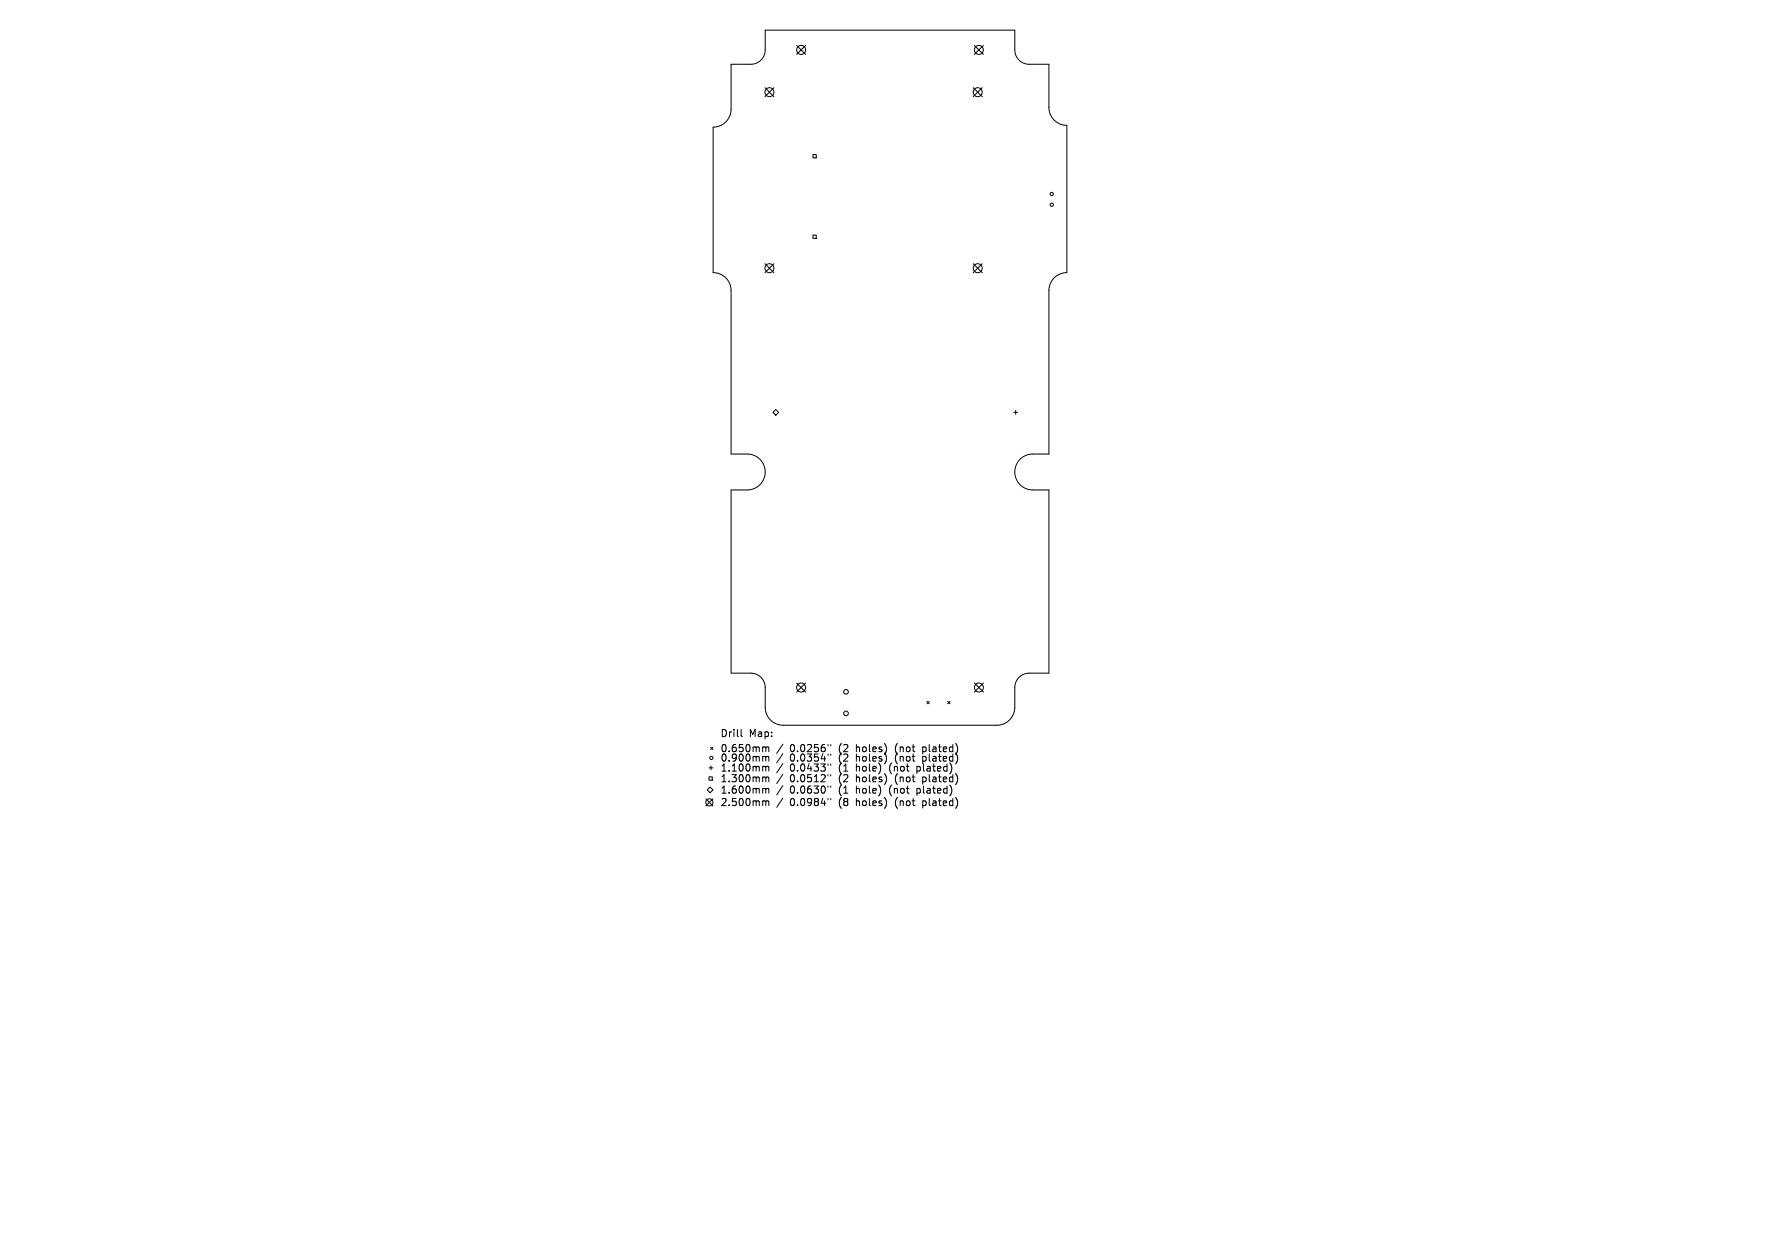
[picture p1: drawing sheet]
<svg xmlns="http://www.w3.org/2000/svg" width="297mm" height="210mm" viewBox="0 0 297 210" stroke-linecap="round" stroke-linejoin="round" font-family="sans-serif">
<defs><g id="words">
<g font-size="1.7">
<text x="120.2" y="123.1">Drill</text>
<text x="120.2" y="125.6">0.650mm</text>
<text x="125" y="123.1">Map:</text>
<text x="131.8" y="125.6">0.0256&quot;</text>
<text x="140" y="125.6">(2</text>
<text x="143" y="125.6">holes)</text>
<text x="149.6" y="125.6">(not</text>
<text x="154.3" y="125.6">plated)</text>
<text x="120.2" y="127.2">0.900mm</text>
<text x="120.2" y="128.9">1.100mm</text>
<text x="120.2" y="130.6">1.300mm</text>
<text x="131.8" y="127.2">0.0354&quot;</text>
<text x="131.8" y="128.9">0.0433&quot;</text>
<text x="131.8" y="130.6">0.0512&quot;</text>
<text x="140" y="127.2">(2</text>
<text x="140" y="128.9">(1</text>
<text x="140" y="130.6">(2</text>
<text x="143" y="127.2">holes)</text>
<text x="143" y="128.9">hole)</text>
<text x="143" y="130.6">holes)</text>
<text x="148.7" y="128.9">(not</text>
<text x="149.6" y="127.2">(not</text>
<text x="149.6" y="130.6">(not</text>
<text x="153.3" y="128.9">plated)</text>
<text x="154.3" y="127.2">plated)</text>
<text x="154.3" y="130.6">plated)</text>
<text x="120.2" y="132.5">1.600mm</text>
<text x="120.2" y="134.6">2.500mm</text>
<text x="131.8" y="132.5">0.0630&quot;</text>
<text x="131.8" y="134.6">0.0984&quot;</text>
<text x="140" y="132.5">(1</text>
<text x="140" y="134.6">(8</text>
<text x="143" y="132.5">hole)</text>
<text x="143" y="134.6">holes)</text>
<text x="148.7" y="132.5">(not</text>
<text x="149.6" y="134.6">(not</text>
<text x="153.3" y="132.5">plated)</text>
<text x="154.3" y="134.6">plated)</text>
</g>
</g></defs>
<g fill="none" stroke="#000" stroke-width=".17">
<path d="M122 10.7h3.3a2.4 2.4 0 0 0 2.4-2.4v-3.3h41.6v3.3a2.4 2.4 0 0 0 2.4 2.4h3.3v7.2a3 3 0 0 0 3 3v24.6a3 3 0 0 0-3 3v27.2h-2.7a3 3 0 0 0-3 3 3 3 0 0 0 3 3h2.7v30.6h-3.3a2.4 2.4 0 0 0-2.4 2.4v3.3a3 3 0 0 1-3 3h-35.6a3 3 0 0 1-3-3v-3.3a2.4 2.4 0 0 0-2.4-2.4h-3.3v-30.6h2.7a3 3 0 0 0 3-3 3 3 0 0 0-3-3h-2.7v-27.2a3 3 0 0 0-3-3v-24.3a3 3 0 0 0 3-3zM127.6 14.6l1.5 1.5M129.1 14.6l-1.5 1.5M132.9 7.6l1.5 1.5M134.4 7.6l-1.5 1.5M162.4 14.6l1.5 1.5M162.6 7.6l1.5 1.5M163.9 14.6l-1.5 1.5M164.1 7.6l-1.5 1.5M135.6 25.8h.6v.5h-.6zM135.6 39.2h.6v.6h-.6zM127.6 44l1.5 1.5"/>
<path d="M129.1 44l-1.5 1.5M162.4 44l1.5 1.5M163.9 44l-1.5 1.5M129 68.8l.4-.5 .5 .5-.5 .5zM169.1 68.8h.7M169.5 68.5v.6M132.9 113.9l1.5 1.5M134.4 113.9l-1.5 1.5M154.7 117l.4 .4M155.1 117l-.4 .4M158.1 117l.4 .4M158.5 117l-.4 .4"/>
<path d="M162.6 113.9l1.5 1.5M164.1 113.9l-1.5 1.5M117.8 133.2l1.2 1.2M118.3 129.6h.5v.5h-.5zM118.3 128.1h.7M118.5 131.3l.5 .5-.5 .4-.5-.4zM118.6 124.6l.4 .4M118.6 127.8v.6M119 124.6l-.4 .4M119 133.2l-1.2 1.2M123.7 121.7v1l.1 .2M127.4 124.6l.4 .2"/>
<path d="M127.4 126.2l.4 .1M127.4 127.8l.4 .2M127.4 129.6l.4 .2M127.4 131.5l.4 .2M127.4 133.6l.4 .2M127.8 124.8l.1-.2h.3l.1 .8M127.8 124.8v.6M127.8 126.3v.7M127.8 128v.6M127.8 129.8v.6M127.8 131.7v.6M127.8 133.8v.6"/>
<path d="M127.8 126.3l.1-.1h.3l.1 .8M127.8 128l.1-.2 .3 .1 .1 .7M127.8 129.8l.1-.2 .3 .1 .1 .7M127.8 131.7l.1-.2 .3 .1 .1 .7M127.8 133.8l.1-.2h.3l.1 .8M130.6 124.1l-1 1.6M130.6 125.7l-1 1.6M130.6 127.4l-1 1.5M130.6 129.2l-1 1.5M130.6 131.1l-1 1.5M130.6 133.1l-1 1.6M138.2 124.2v.2"/>
<path d="M138.2 125.8v.2M138.2 127.4v.3M138.2 129.2v.2M138.2 131.1v.2M138.2 133.2v.2M138.6 124.2v.2M138.6 125.8v.2M138.6 127.4v.3M138.6 129.2v.2M138.6 131.1v.2M138.6 133.2v.2"/>
<circle cx="128.4" cy="15.4" r=".75"/>
<circle cx="133.7" cy="8.3" r=".75"/>
<circle cx="163.1" cy="15.4" r=".75"/>
<circle cx="163.3" cy="8.3" r=".75"/>
<circle cx="175.5" cy="34.2" r=".27"/>
<circle cx="175.5" cy="32.4" r=".27"/>
<circle cx="128.4" cy="44.7" r=".75"/>
<circle cx="163.1" cy="44.7" r=".75"/>
<circle cx="133.7" cy="114.7" r=".75"/>
<circle cx="141.2" cy="115.4" r=".39"/>
<circle cx="141.2" cy="119" r=".39"/>
<circle cx="163.3" cy="114.7" r=".75"/>
<circle cx="118.4" cy="133.8" r=".6"/>
<circle cx="118.7" cy="126.4" r=".27"/>
</g>
<use href="#words"/>
</svg>
